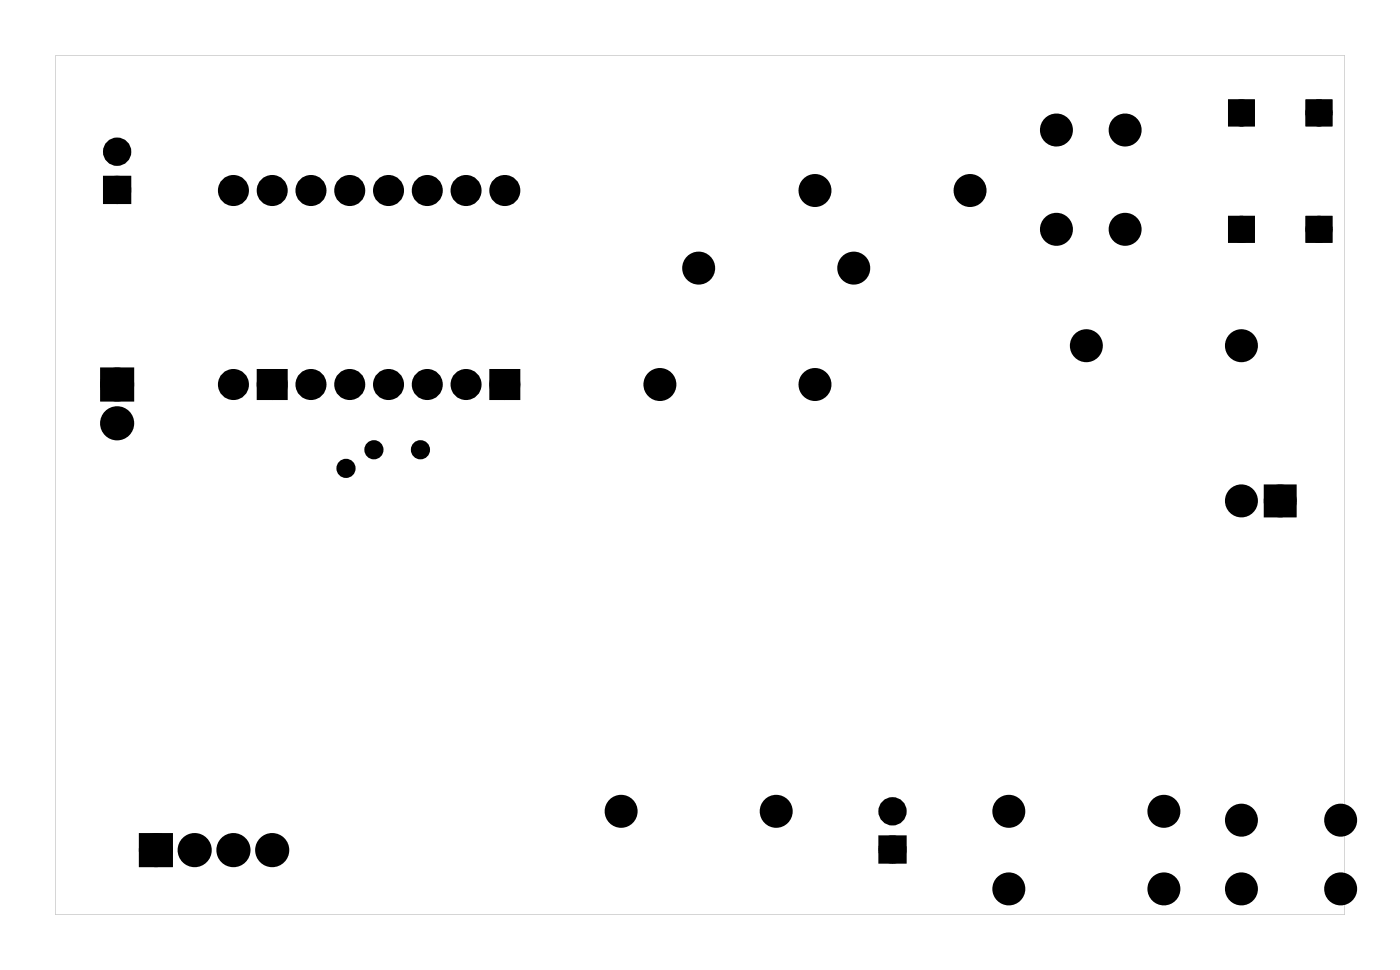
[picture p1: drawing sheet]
<svg xmlns="http://www.w3.org/2000/svg" width="92mm" height="63mm" viewBox="0 0 92 63" stroke-linecap="round" stroke-linejoin="round" font-family="sans-serif">
<g fill="#000">
<path d="M7.1 11.8h1.2v1.2h-1.2zM6.9 24.4h1.5v1.5h-1.5zM17.2 24.5h1.3v1.3h-1.3zM32.4 24.5h1.3v1.3h-1.3zM83.2 32.1h1.4v1.4h-1.4zM9.5 54.9h1.5v1.5h-1.5zM57.9 55h1.2v1.2h-1.2z"/>
<path d="M80.6 6.6v1.5h1.5v-1.5zM80.8 7.4a.5 .5 0 0 1 1 0 .5 .5 0 0 1-1 0z"/>
<path d="M80.6 14.3v1.5h1.5v-1.5zM80.8 15a.5 .5 0 0 1 1 0 .5 .5 0 0 1-1 0z"/>
<path d="M80.6 6.6v1.5h1.5v-1.5zM80.8 7.4a.5 .5 0 0 1 1 0 .5 .5 0 0 1-1 0z"/>
<path d="M80.6 14.3v1.5h1.5v-1.5zM80.8 15a.5 .5 0 0 1 1 0 .5 .5 0 0 1-1 0z"/>
<path d="M85.7 6.6v1.5h1.5v-1.5zM85.9 7.4a.5 .5 0 0 1 1 0 .5 .5 0 0 1-1 0z"/>
<path d="M85.7 14.3v1.5h1.5v-1.5zM85.9 15a.5 .5 0 0 1 1 0 .5 .5 0 0 1-1 0z"/>
<path d="M85.7 6.6v1.5h1.5v-1.5zM85.9 7.4a.5 .5 0 0 1 1 0 .5 .5 0 0 1-1 0z"/>
<path d="M85.7 14.3v1.5h1.5v-1.5zM85.9 15a.5 .5 0 0 1 1 0 .5 .5 0 0 1-1 0z"/>
<path d="M3.6 3.6v56.3h84.5v-56.3zM3.6 3.6h84.5v56.3h-84.5z"/>
</g>
<g fill="#000">
<circle cx="7.7" cy="12.4" r=".6"/>
<circle cx="7.7" cy="9.9" r=".6"/>
<circle cx="15.3" cy="12.5" r=".64"/>
<circle cx="17.8" cy="12.5" r=".64"/>
<circle cx="20.4" cy="12.5" r=".64"/>
<circle cx="22.9" cy="12.5" r=".64"/>
<circle cx="25.5" cy="12.5" r=".64"/>
<circle cx="28" cy="12.5" r=".64"/>
<circle cx="30.5" cy="12.5" r=".64"/>
<circle cx="33.1" cy="12.5" r=".64"/>
<circle cx="45.8" cy="17.6" r=".7"/>
<circle cx="53.4" cy="12.5" r=".7"/>
<circle cx="55.9" cy="17.6" r=".7"/>
<circle cx="63.6" cy="12.5" r=".7"/>
<circle cx="69.2" cy="8.5" r=".7"/>
<circle cx="69.2" cy="15" r=".7"/>
<circle cx="73.7" cy="8.5" r=".7"/>
<circle cx="73.7" cy="15" r=".7"/>
<circle cx="81.3" cy="7.4" r=".63"/>
<circle cx="81.3" cy="15" r=".63"/>
<circle cx="86.4" cy="7.4" r=".63"/>
<circle cx="86.4" cy="15" r=".63"/>
<circle cx="7.7" cy="25.2" r=".74"/>
<circle cx="7.7" cy="27.7" r=".74"/>
<circle cx="15.3" cy="25.2" r=".64"/>
<circle cx="17.8" cy="25.2" r=".64"/>
<circle cx="20.4" cy="25.2" r=".64"/>
<circle cx="22.7" cy="30.7" r=".35"/>
<circle cx="22.9" cy="25.2" r=".64"/>
<circle cx="24.5" cy="29.4" r=".35"/>
<circle cx="25.5" cy="25.2" r=".64"/>
<circle cx="27.5" cy="29.4" r=".35"/>
<circle cx="28" cy="25.2" r=".64"/>
<circle cx="30.5" cy="25.2" r=".64"/>
<circle cx="33.1" cy="25.2" r=".64"/>
<circle cx="43.2" cy="25.2" r=".7"/>
<circle cx="53.4" cy="25.2" r=".7"/>
<circle cx="71.2" cy="22.6" r=".7"/>
<circle cx="81.3" cy="22.6" r=".7"/>
<circle cx="81.3" cy="32.8" r=".7"/>
<circle cx="83.9" cy="32.8" r=".7"/>
<circle cx="10.2" cy="55.7" r=".74"/>
<circle cx="12.8" cy="55.7" r=".74"/>
<circle cx="15.3" cy="55.7" r=".74"/>
<circle cx="17.8" cy="55.7" r=".74"/>
<circle cx="40.7" cy="53.1" r=".7"/>
<circle cx="50.9" cy="53.1" r=".7"/>
<circle cx="58.5" cy="53.1" r=".6"/>
<circle cx="58.5" cy="55.6" r=".6"/>
<circle cx="66.1" cy="58.2" r=".7"/>
<circle cx="66.1" cy="53.1" r=".7"/>
<circle cx="76.3" cy="58.2" r=".7"/>
<circle cx="76.3" cy="53.1" r=".7"/>
<circle cx="81.3" cy="58.2" r=".7"/>
<circle cx="81.3" cy="53.7" r=".7"/>
<circle cx="87.8" cy="58.2" r=".7"/>
<circle cx="87.8" cy="53.7" r=".7"/>
</g>
<g fill="none" stroke="#000" stroke-width=".76" stroke-linecap="butt">
<path d="M6.9 24.4h1.5v1.5h-1.5zM17.2 24.5h1.3v1.3h-1.3zM32.4 24.5h1.3v1.3h-1.3zM83.2 32.1h1.4v1.4h-1.4zM9.5 54.9h1.5v1.5h-1.5z"/>
<circle cx="15.3" cy="12.5" r=".64"/>
<circle cx="17.8" cy="12.5" r=".64"/>
<circle cx="20.4" cy="12.5" r=".64"/>
<circle cx="22.9" cy="12.5" r=".64"/>
<circle cx="25.5" cy="12.5" r=".64"/>
<circle cx="28" cy="12.5" r=".64"/>
<circle cx="30.5" cy="12.5" r=".64"/>
<circle cx="33.1" cy="12.5" r=".64"/>
<circle cx="45.8" cy="17.6" r=".7"/>
<circle cx="53.4" cy="12.5" r=".7"/>
<circle cx="55.9" cy="17.6" r=".7"/>
<circle cx="63.6" cy="12.5" r=".7"/>
<circle cx="69.2" cy="8.5" r=".7"/>
<circle cx="69.2" cy="15" r=".7"/>
<circle cx="73.7" cy="8.5" r=".7"/>
<circle cx="73.7" cy="15" r=".7"/>
<circle cx="7.7" cy="25.2" r=".74"/>
<circle cx="7.7" cy="27.7" r=".74"/>
<circle cx="15.3" cy="25.2" r=".64"/>
<circle cx="17.8" cy="25.2" r=".64"/>
<circle cx="20.4" cy="25.2" r=".64"/>
<circle cx="22.9" cy="25.2" r=".64"/>
<circle cx="25.5" cy="25.2" r=".64"/>
<circle cx="28" cy="25.2" r=".64"/>
<circle cx="30.5" cy="25.2" r=".64"/>
<circle cx="33.1" cy="25.2" r=".64"/>
<circle cx="43.2" cy="25.2" r=".7"/>
<circle cx="53.4" cy="25.2" r=".7"/>
<circle cx="71.2" cy="22.6" r=".7"/>
<circle cx="81.3" cy="22.6" r=".7"/>
<circle cx="81.3" cy="32.8" r=".7"/>
<circle cx="83.9" cy="32.8" r=".7"/>
<circle cx="10.2" cy="55.7" r=".74"/>
<circle cx="12.8" cy="55.7" r=".74"/>
<circle cx="15.3" cy="55.7" r=".74"/>
<circle cx="17.8" cy="55.7" r=".74"/>
<circle cx="40.7" cy="53.1" r=".7"/>
<circle cx="50.9" cy="53.1" r=".7"/>
<circle cx="66.1" cy="53.1" r=".7"/>
<circle cx="66.1" cy="58.2" r=".7"/>
<circle cx="76.3" cy="53.1" r=".7"/>
<circle cx="76.3" cy="58.2" r=".7"/>
<circle cx="81.3" cy="53.7" r=".7"/>
<circle cx="81.3" cy="58.2" r=".7"/>
<circle cx="87.8" cy="53.7" r=".7"/>
<circle cx="87.8" cy="58.2" r=".7"/>
</g>
<g fill="none" stroke="#000" stroke-width=".65" stroke-linecap="butt">
<path d="M7.1 11.8h1.2v1.2h-1.2zM57.9 55h1.2v1.2h-1.2z"/>
<circle cx="7.7" cy="9.9" r=".6"/>
<circle cx="7.7" cy="12.4" r=".6"/>
<circle cx="58.5" cy="53.1" r=".6"/>
<circle cx="58.5" cy="55.6" r=".6"/>
</g>
<g fill="none" stroke="#000" stroke-width=".51">
<circle cx="81.3" cy="15" r=".63"/>
<circle cx="81.3" cy="7.4" r=".63"/>
<circle cx="86.4" cy="15" r=".63"/>
<circle cx="86.4" cy="7.4" r=".63"/>
</g>
<g fill="none" stroke="#000" stroke-width=".25">
<path d="M80.6 6.6h1.5v1.5h-1.5zM80.6 14.3h1.5v1.5h-1.5zM85.7 6.6h1.5v1.5h-1.5zM85.7 14.3h1.5v1.5h-1.5z"/>
<circle cx="81.3" cy="7.4" r=".5"/>
<circle cx="81.3" cy="15" r=".5"/>
<circle cx="86.4" cy="15" r=".5"/>
<circle cx="86.4" cy="7.4" r=".5"/>
</g>
<g fill="none" stroke="#000" stroke-width=".55">
<circle cx="22.7" cy="30.7" r=".35"/>
<circle cx="24.5" cy="29.4" r=".35"/>
<circle cx="27.5" cy="29.4" r=".35"/>
</g>
</svg>
